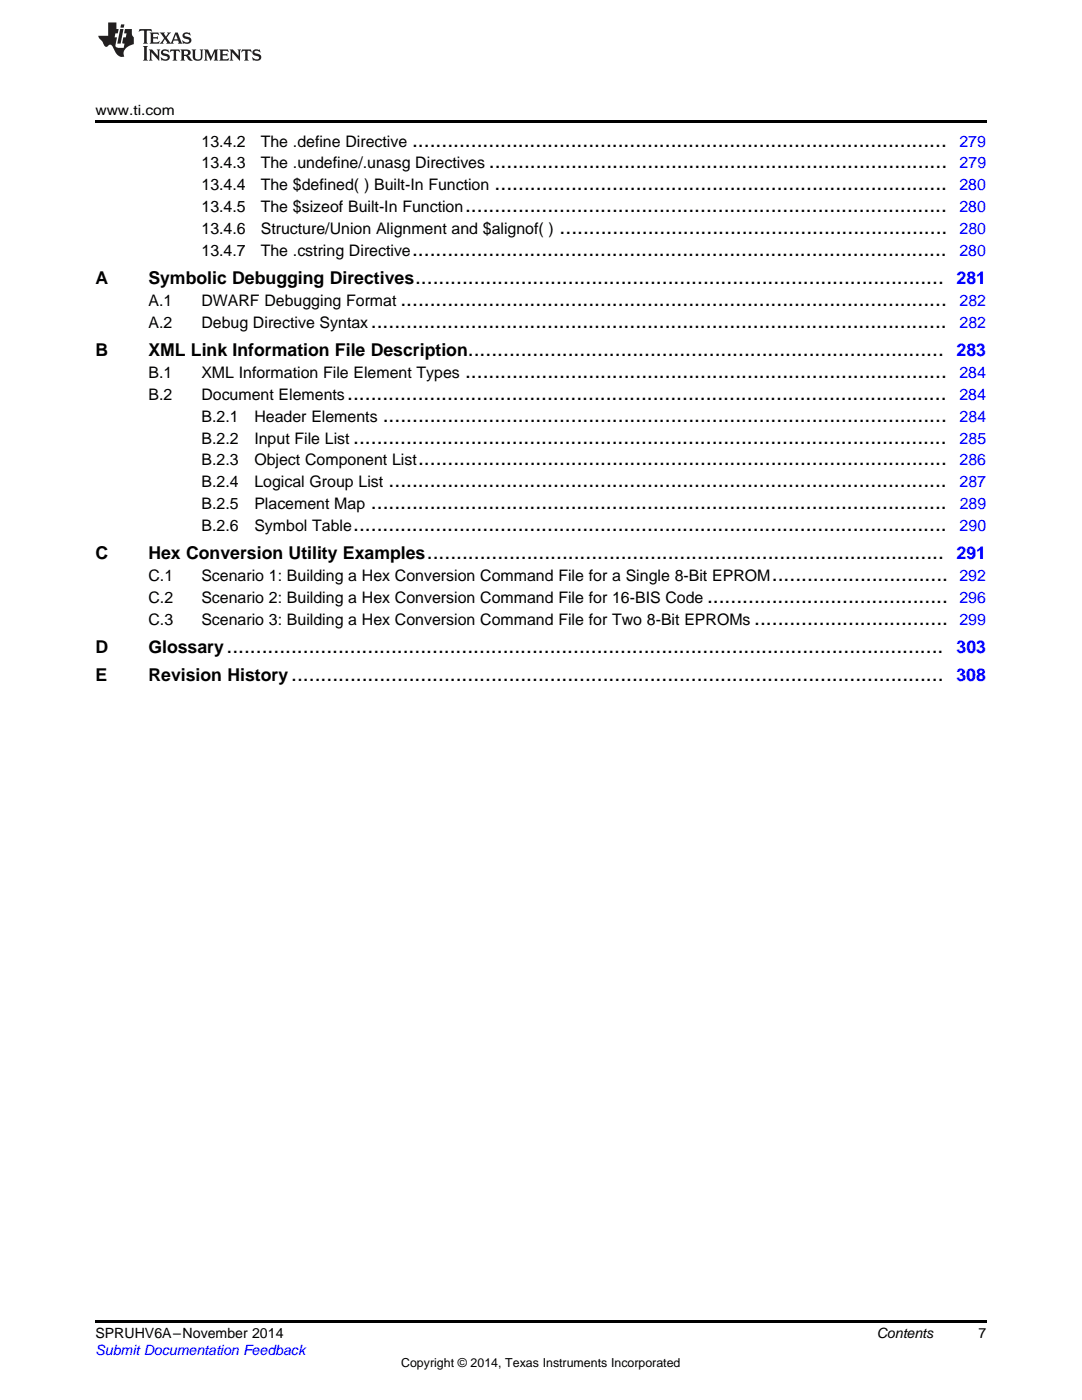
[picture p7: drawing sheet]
<svg xmlns="http://www.w3.org/2000/svg" width="216mm" height="279mm" viewBox="0 0 216 279" stroke-linecap="round" stroke-linejoin="round" font-family="sans-serif">
<defs><g id="words">
<g font-size="4.2">
<text x="82.2" y="29.2">...........................................................................................</text>
<text x="97.5" y="33.6">..............................................................................</text>
<text x="98.7" y="38">.............................................................................</text>
<text x="92.8" y="42.4">..................................................................................</text>
<text x="111.7" y="46.7">..................................................................</text>
<text x="82.2" y="51.1">...........................................................................................</text>
<text x="82.8" y="56.7">..........................................................................................</text>
<text x="74" y="65.4">..................................................................................................</text>
<text x="79.9" y="61.1">.............................................................................................</text>
<text x="93.4" y="71">.................................................................................</text>
<text x="92.8" y="75.4">..................................................................................</text>
<text x="69.3" y="79.8">......................................................................................................</text>
<text x="70.5" y="88.5">.....................................................................................................</text>
<text x="76.4" y="84.1">................................................................................................</text>
<text x="83.4" y="92.9">..........................................................................................</text>
<text x="74" y="101.6">..................................................................................................</text>
<text x="77.5" y="97.3">...............................................................................................</text>
<text x="70.5" y="106">.....................................................................................................</text>
<text x="85.2" y="111.6">........................................................................................</text>
<text x="154" y="116">..............................</text>
<text x="141.1" y="120.3">.........................................</text>
<text x="150.5" y="124.7">.................................</text>
<text x="45.2" y="130.3">..........................................................................................................................</text>
<text x="58.1" y="135.9">...............................................................................................................</text>
</g>
<g font-size="3.5">
<text x="19" y="56.7">A</text>
<text x="29.6" y="56.7">Symbolic Debugging Directives</text>
<text x="19" y="71">B</text>
<text x="29.6" y="71">XML Link Information File Description</text>
<text x="19" y="111.6">C</text>
<text x="29.6" y="111.6">Hex Conversion Utility Examples</text>
<text x="19" y="130.3">D</text>
<text x="29.6" y="130.3">Glossary</text>
<text x="19" y="135.9">E</text>
<text x="29.6" y="135.9">Revision History</text>
</g>
<g font-size="3.5" fill="#00f">
<text x="190.9" y="56.7">281</text>
<text x="190.9" y="71">283</text>
<text x="190.9" y="111.6">291</text>
<text x="190.9" y="130.3">303</text>
<text x="190.9" y="135.9">308</text>
</g>
<g font-size="3.2">
<text x="40.2" y="29.2">13.4.2</text>
<text x="52" y="29.2">The .define Directive</text>
<text x="40.2" y="33.6">13.4.3</text>
<text x="52" y="33.6">The .undefine/.unasg Directives</text>
<text x="40.2" y="38">13.4.4</text>
<text x="52" y="38">The $defined( ) Built-In Function</text>
<text x="40.2" y="42.4">13.4.5</text>
<text x="40.2" y="46.7">13.4.6</text>
<text x="52" y="42.4">The $sizeof Built-In Function</text>
<text x="52" y="46.7">Structure/Union Alignment and $alignof( )</text>
<text x="40.2" y="51.1">13.4.7</text>
<text x="52" y="51.1">The .cstring Directive</text>
<text x="29.6" y="61.1">A.1</text>
<text x="29.6" y="65.4">A.2</text>
<text x="40.2" y="61.1">DWARF Debugging Format</text>
<text x="40.2" y="65.4">Debug Directive Syntax</text>
<text x="29.6" y="75.4">B.1</text>
<text x="40.2" y="75.4">XML Information File Element Types</text>
<text x="29.6" y="79.8">B.2</text>
<text x="40.2" y="79.8">Document Elements</text>
<text x="40.2" y="84.1">B.2.1</text>
<text x="40.2" y="88.5">B.2.2</text>
<text x="50.8" y="84.1">Header Elements</text>
<text x="50.8" y="88.5">Input File List</text>
<text x="40.2" y="92.9">B.2.3</text>
<text x="50.8" y="92.9">Object Component List</text>
<text x="40.2" y="97.3">B.2.4</text>
<text x="40.2" y="101.6">B.2.5</text>
<text x="50.8" y="97.3">Logical Group List</text>
<text x="50.8" y="101.6">Placement Map</text>
<text x="40.2" y="106">B.2.6</text>
<text x="50.8" y="106">Symbol Table</text>
<text x="29.6" y="116">C.1</text>
<text x="40.2" y="116">Scenario 1: Building a Hex Conversion Command File for a Single 8-Bit EPROM</text>
<text x="29.6" y="120.3">C.2</text>
<text x="29.6" y="124.7">C.3</text>
<text x="40.2" y="120.3">Scenario 2: Building a Hex Conversion Command File for 16-BIS Code</text>
<text x="40.2" y="124.7">Scenario 3: Building a Hex Conversion Command File for Two 8-Bit EPROMs</text>
</g>
<g font-size="3.2" fill="#00f">
<text x="191.5" y="29.2">279</text>
<text x="191.5" y="33.6">279</text>
<text x="191.5" y="38">280</text>
<text x="191.5" y="42.4">280</text>
<text x="191.5" y="46.7">280</text>
<text x="191.5" y="51.1">280</text>
<text x="191.5" y="61.1">282</text>
<text x="191.5" y="65.4">282</text>
<text x="191.4" y="75.4">284</text>
<text x="191.4" y="79.8">284</text>
<text x="191.5" y="84.1">284</text>
<text x="191.5" y="88.5">285</text>
<text x="191.5" y="92.9">286</text>
<text x="191.5" y="97.3">287</text>
<text x="191.5" y="101.6">289</text>
<text x="191.5" y="106">290</text>
<text x="191.5" y="116">292</text>
<text x="191.5" y="120.3">296</text>
<text x="191.5" y="124.7">299</text>
</g>
<g font-size="2.8">
<text x="19" y="23">www.ti.com</text>
<text x="19" y="267.1">SPRUHV6A–November 2014</text>
<text x="174.9" y="267.1">Contents</text>
<text x="195.3" y="267">7</text>
</g>
<text font-size="2.8" fill="#00f" x="19" y="270.4">Submit Documentation Feedback</text>
<text font-size="2.5" x="80" y="272.7">Copyright © 2014, Texas Instruments Incorporated</text>
</g></defs>
<path d="M19 24h177.8v.6h-177.8zM19 263.5h177.8v.6h-177.8z" fill="#000"/>
<g fill="#231f20">
<path d="M27.8 5.8l-.1 .6 .5-.3h.5l.1 .2v2.1l-.3 .3h1l-.2-.3v-2.1v-.2h.6l.4 .3-.1-.6zM29.9 6.5l.2 .4v1.5l-.2 .3h1.8l.1-.5a1.04 1.04 0 0 1-1.2 .1v-.6h.5l.4 .2v-.7l-.4 .2h-.5v-.6h.8l.3 .2-.1-.5zM31.9 6.5l.9 1.1-1 1.1h.9l-.2-.2 .4-.7 .5 .7-.2 .2h1.5l-.2-.2 .1-.4h.9l.2 .4-.2 .2h.9l-.2-.3-.7-1.9h-.5l-.9 2.1-.8-1.1 .8-1h-.8l.2 .3-.4 .5-.4-.6 .2-.2zM35.1 6.9l.4 .9h-.8zM36.6 6.6a.63 .63 0 0 0-.2 .7 .63 .63 0 0 0 .6 .4l.6 .2 .2 .2a.75 .75 0 0 1-.8 .4 .75 .75 0 0 1-.6-.5l.1 .7 .2-.1a1.11 1.11 0 0 0 1.5-.5 1.13 1.13 0 0 0-1.3-.9v-.3a1.04 1.04 0 0 1 1.1 .2l-.1-.6-.2 .1-.5-.1zM28.5 9.2l.3 .3v2.2l-.3 .4h1l-.2-.4v-2.2l.2-.3zM29.7 9.9l.2 .3v1.5l-.2 .4h.7l-.2-.4v-1.3l1.6 1.7v-1.9l.2-.3h-.7l.2 .3v.9l-1.1-1.2zM32.3 10a.62 .62 0 0 0-.2 .7 .62 .62 0 0 0 .6 .4l.6 .2 .2 .2a.76 .76 0 0 1-.8 .4 .76 .76 0 0 1-.6-.5l.1 .7 .2-.1a1.11 1.11 0 0 0 1.5-.6 1.13 1.13 0 0 0-1.3-.8v-.3a1.04 1.04 0 0 1 1.1 .1l-.1-.5-.2 .1-.5-.2zM34 9.9l-.1 .6a.61 .61 0 0 1 .7-.3l.1 1.5-.3 .4h1l-.3-.4 .1-1.5a.63 .63 0 0 1 .7 .3l-.1-.6zM36 9.9l.2 .3v1.5l-.2 .4h.9l-.2-.2v-.7l.6 .2a.76 .76 0 0 0 1.1 .6l-1-.9a.58 .58 0 0 0 .6-.6 .58 .58 0 0 0-.5-.6zM36.7 10.2l.1-.1a.45 .45 0 0 1 .6 .1 .45 .45 0 0 1 .1 .5l-.8 .2zM38.2 9.9l.2 .2a2.17 2.17 0 0 0 .4 1.9 .99 .99 0 0 0 1.6-.7v-1.1l.2-.3h-.7l.1 .2a1.92 1.92 0 0 1-.1 1.7 .6 .6 0 0 1-1-.5v-1.1l.2-.3zM40.7 9.9l.2 .3v1.5l-.2 .4h.7l-.2-.4v-1.4l.8 1.8 .9-1.8v1.4l-.2 .4h.9l-.3-.4v-1.5l.3-.3h-.8l-.6 1.4-.7-1.4zM43.7 9.9l.3 .3v1.5l-.3 .4h1.9l.1-.6a1.04 1.04 0 0 1-1.3 .2v-.6h.6l.4 .1v-.6l-.4 .2h-.6l.1-.6h.7l.4 .2-.1-.5zM45.8 9.9l.2 .3v1.5l-.2 .4h.8l-.3-.4v-1.3l1.6 1.7v-1.9l.2-.3h-.7l.2 .3v.9l-1.1-1.2zM48.3 9.9l-.1 .6a.61 .61 0 0 1 .7-.3v1.5l-.2 .4h.9l-.2-.4v-1.5a.63 .63 0 0 1 .8 .3l-.1-.6zM50.6 10a.62 .62 0 0 0-.2 .7 .62 .62 0 0 0 .6 .4l.6 .2 .1 .2a.76 .76 0 0 1-.7 .4 .76 .76 0 0 1-.6-.5l.1 .7 .1-.1a1.11 1.11 0 0 0 1.5-.6 1.13 1.13 0 0 0-1.2-.8l-.1-.3a1.04 1.04 0 0 1 1.2 .1l-.2-.5-.1 .1-.5-.2z"/>
<path d="M21.6 4.5v2.6h-2l.1 .4 .8 .9a.91 .91 0 0 0 .9 .9 .56 .56 0 0 1 .5-.4 .56 .56 0 0 1 .5 .3l.4 .8a1.53 1.53 0 0 0 2 1.3 1.54 1.54 0 0 1 1-2.1l.9-.4-.1-1.4a1.52 1.52 0 0 1-.3-1.6h-1.4l-.1 .9h.5l-.2 .8h-.5l-.2 .9v.2l.4 .1-.1 .9a1.93 1.93 0 0 1-1.6-.3l.2-1.8h-.4l.1-.8h.5l.2-.9h-.5v-1.3zM24 5.8l-.6 2.9h.7l.5-2.9zM24.2 4.9l-.2 .6h.7l.1-.6z"/>
</g>
<use href="#words"/>
</svg>
